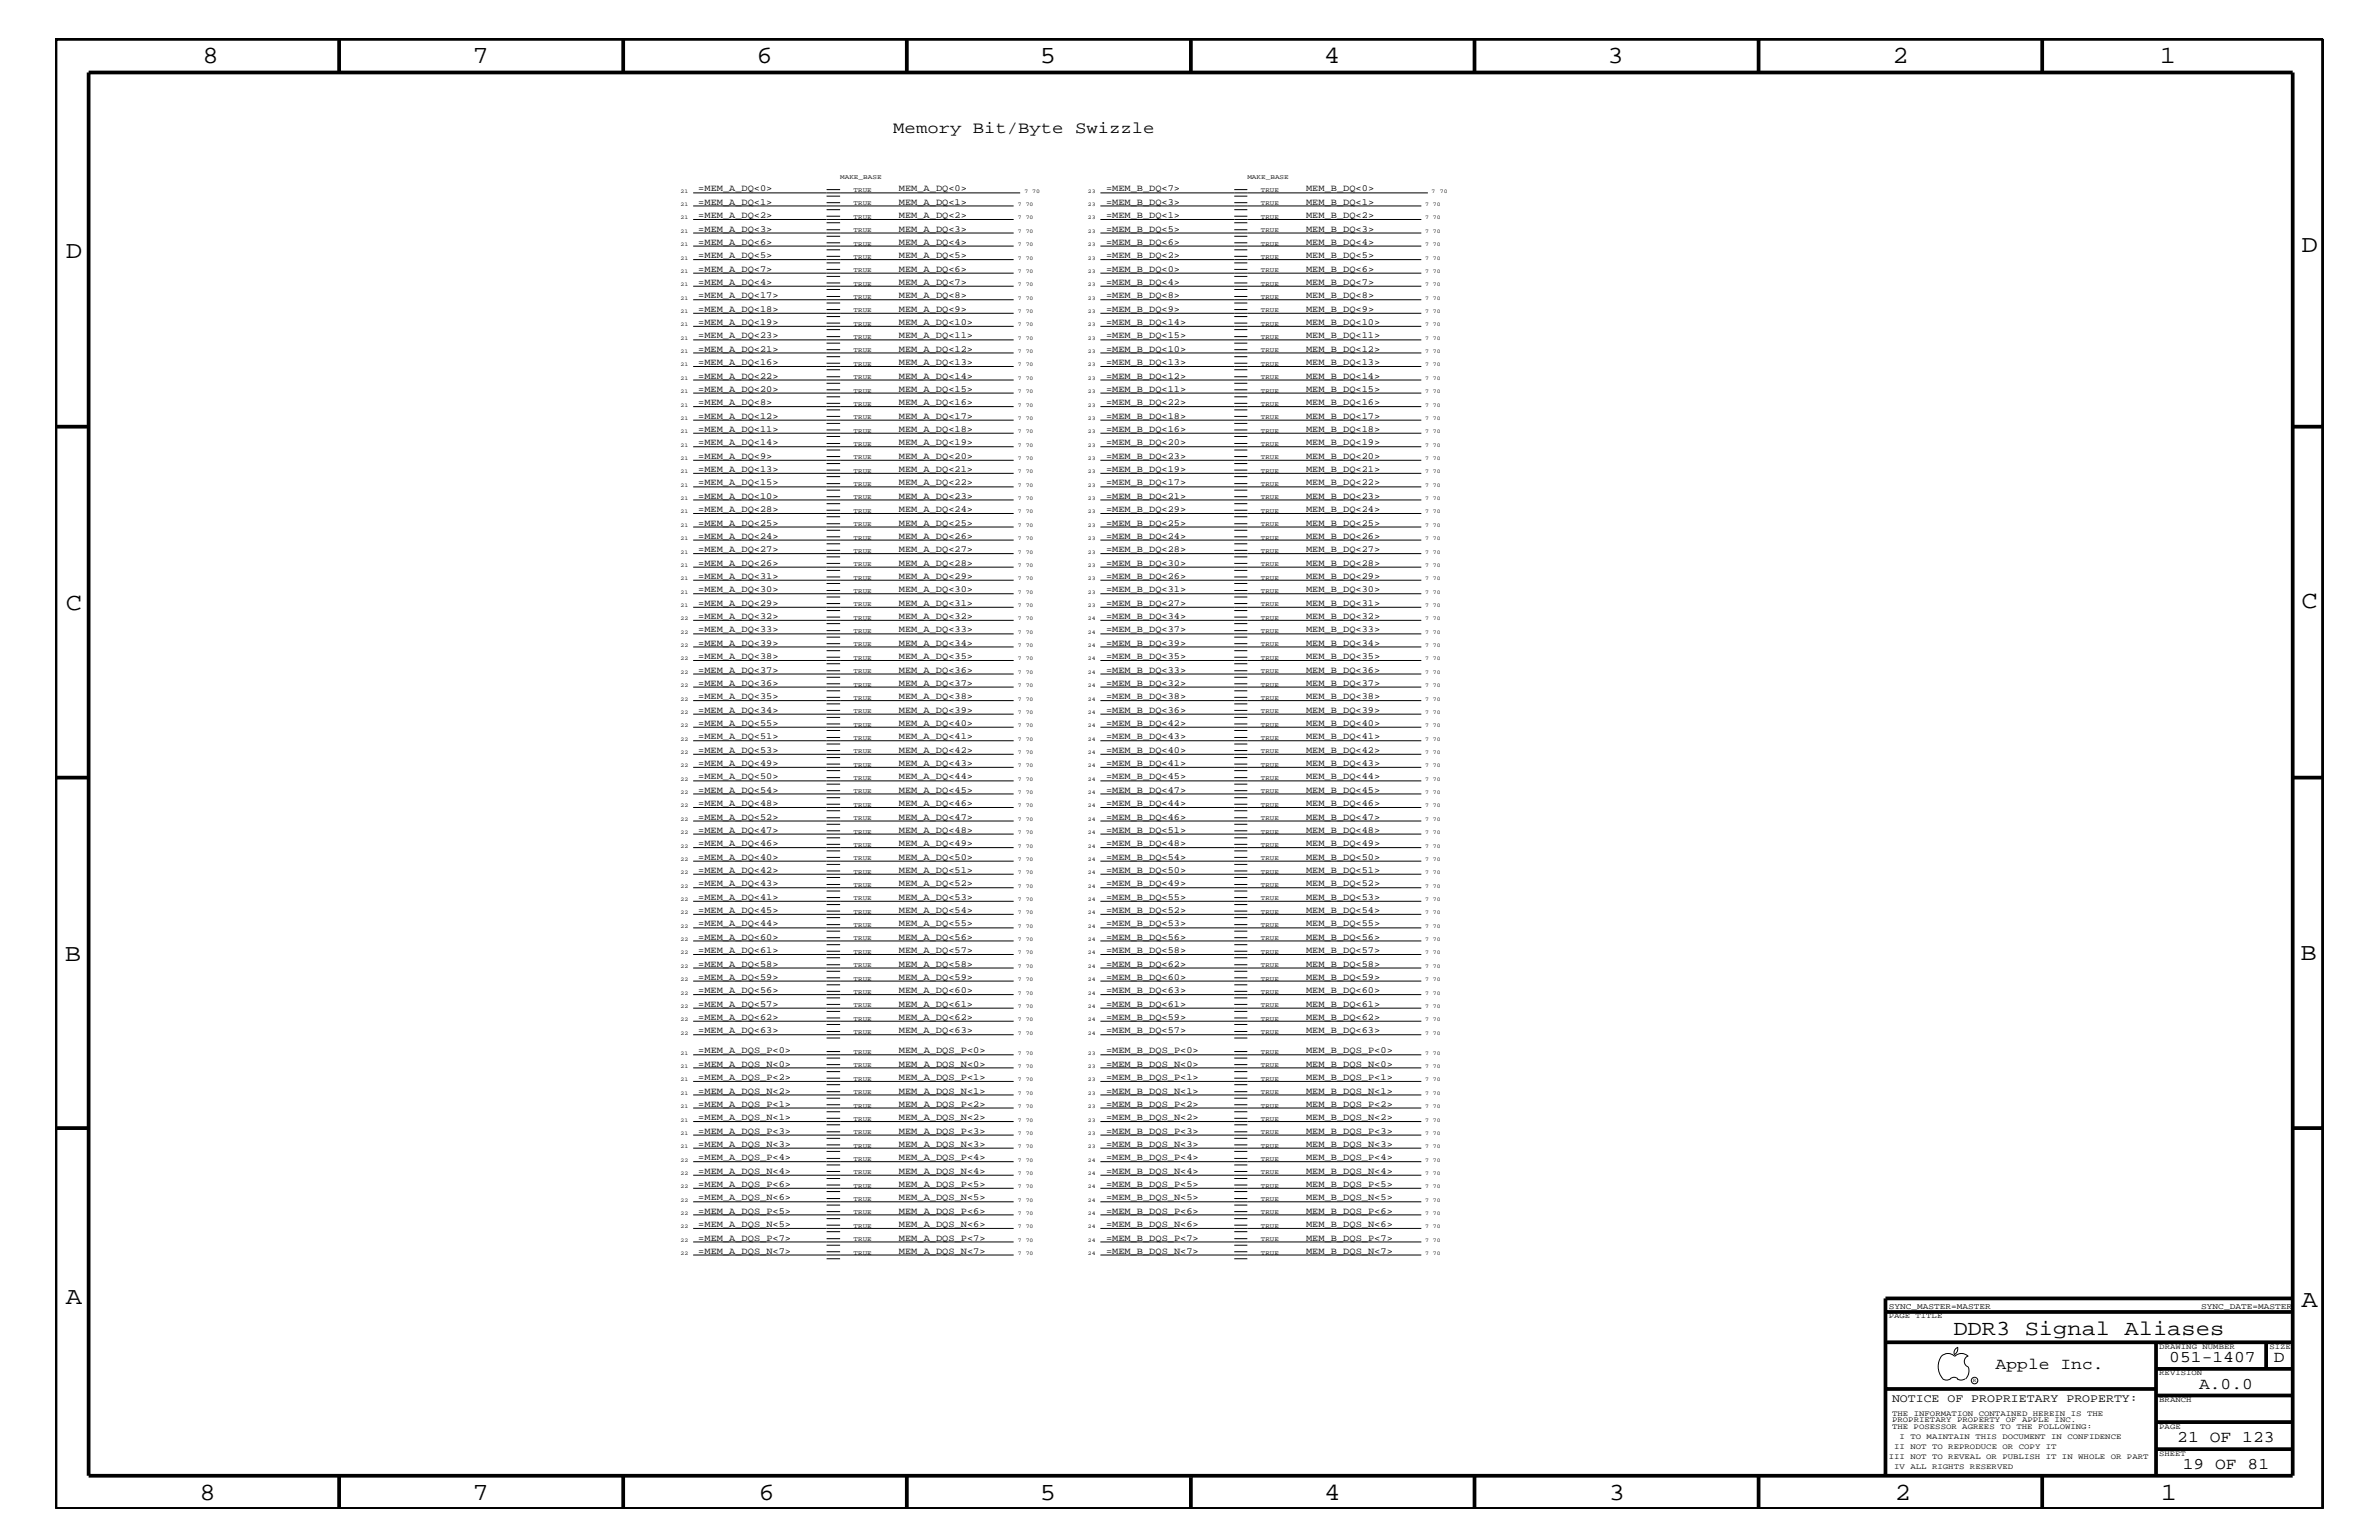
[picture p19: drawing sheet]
<svg xmlns="http://www.w3.org/2000/svg" width="432mm" height="279mm" viewBox="0 0 432 279" stroke-linecap="round" stroke-linejoin="round" font-family="sans-serif">
<defs><g id="words">
<g font-size="4.5">
<text x="36.7" y="11.5">8</text>
<text x="85.8" y="11.5">7</text>
<text x="137.3" y="11.5">6</text>
<text x="188.7" y="11.5">5</text>
<text x="240.3" y="11.5">4</text>
<text x="291.8" y="11.5">3</text>
<text x="343.5" y="11.5">2</text>
<text x="392" y="11.5">1</text>
<text x="11.9" y="46.8">D</text>
<text x="417.7" y="45.7">D</text>
<text x="11.9" y="110.6">C</text>
<text x="417.7" y="110.3">C</text>
<text x="11.8" y="174.3">B</text>
<text x="417.6" y="174.2">B</text>
<text x="11.9" y="236.7">A</text>
<text x="417.7" y="237.1">A</text>
<text x="36.2" y="272.1">8</text>
<text x="85.8" y="272.1">7</text>
<text x="137.7" y="272.1">6</text>
<text x="188.7" y="272.1">5</text>
<text x="240.4" y="272.1">4</text>
<text x="292" y="272.1">3</text>
<text x="343.9" y="272.1">2</text>
<text x="392.2" y="272.1">1</text>
</g>
<text font-size="3.9" x="354.5" y="242.3">DDR3 Signal Aliases</text>
<g font-size="3">
<text x="162.1" y="24.1">Memory Bit/Byte Swizzle</text>
<text x="362.2" y="248.4">Apple Inc.</text>
<text x="393.7" y="247.1">051-1407</text>
<text x="399.2" y="252">A.0.0</text>
<text x="412.7" y="247.1">D</text>
<text x="395.2" y="261.6">21 OF 123</text>
<text x="396.2" y="266.6">19 OF 81</text>
</g>
<text font-size="2.1" x="343.4" y="254.4">NOTICE OF PROPRIETARY PROPERTY:</text>
<g font-size="1.7">
<text x="126.7" y="34.7">=MEM_A_DQ&lt;0&gt;</text>
<text x="163.2" y="34.7">MEM_A_DQ&lt;0&gt;</text>
<text x="200.7" y="34.7">=MEM_B_DQ&lt;7&gt;</text>
<text x="237.1" y="34.7">MEM_B_DQ&lt;0&gt;</text>
<text x="126.7" y="37.2">=MEM_A_DQ&lt;1&gt;</text>
<text x="126.7" y="39.6">=MEM_A_DQ&lt;2&gt;</text>
<text x="163.2" y="39.6">MEM_A_DQ&lt;2&gt;</text>
<text x="163.2" y="37.2">MEM_A_DQ&lt;1&gt;</text>
<text x="200.7" y="39.6">=MEM_B_DQ&lt;1&gt;</text>
<text x="200.7" y="37.2">=MEM_B_DQ&lt;3&gt;</text>
<text x="237.1" y="39.6">MEM_B_DQ&lt;2&gt;</text>
<text x="237.1" y="37.2">MEM_B_DQ&lt;1&gt;</text>
<text x="126.7" y="44.4">=MEM_A_DQ&lt;6&gt;</text>
<text x="126.7" y="46.8">=MEM_A_DQ&lt;5&gt;</text>
<text x="126.7" y="42">=MEM_A_DQ&lt;3&gt;</text>
<text x="163.2" y="44.4">MEM_A_DQ&lt;4&gt;</text>
<text x="163.2" y="46.8">MEM_A_DQ&lt;5&gt;</text>
<text x="163.2" y="42">MEM_A_DQ&lt;3&gt;</text>
<text x="200.7" y="44.4">=MEM_B_DQ&lt;6&gt;</text>
<text x="200.7" y="42">=MEM_B_DQ&lt;5&gt;</text>
<text x="200.7" y="46.8">=MEM_B_DQ&lt;2&gt;</text>
<text x="237.1" y="44.4">MEM_B_DQ&lt;4&gt;</text>
<text x="237.1" y="42">MEM_B_DQ&lt;3&gt;</text>
<text x="237.1" y="46.8">MEM_B_DQ&lt;5&gt;</text>
<text x="126.7" y="49.3">=MEM_A_DQ&lt;7&gt;</text>
<text x="126.7" y="51.7">=MEM_A_DQ&lt;4&gt;</text>
<text x="163.2" y="51.7">MEM_A_DQ&lt;7&gt;</text>
<text x="163.2" y="49.3">MEM_A_DQ&lt;6&gt;</text>
<text x="200.7" y="49.3">=MEM_B_DQ&lt;0&gt;</text>
<text x="200.7" y="51.7">=MEM_B_DQ&lt;4&gt;</text>
<text x="237.1" y="49.3">MEM_B_DQ&lt;6&gt;</text>
<text x="237.1" y="51.7">MEM_B_DQ&lt;7&gt;</text>
<text x="126.7" y="54.1">=MEM_A_DQ&lt;17&gt;</text>
<text x="126.7" y="56.6">=MEM_A_DQ&lt;18&gt;</text>
<text x="126.7" y="59">=MEM_A_DQ&lt;19&gt;</text>
<text x="163.2" y="59">MEM_A_DQ&lt;10&gt;</text>
<text x="163.2" y="54.1">MEM_A_DQ&lt;8&gt;</text>
<text x="163.2" y="56.6">MEM_A_DQ&lt;9&gt;</text>
<text x="200.7" y="54.1">=MEM_B_DQ&lt;8&gt;</text>
<text x="200.7" y="59">=MEM_B_DQ&lt;14&gt;</text>
<text x="200.7" y="56.6">=MEM_B_DQ&lt;9&gt;</text>
<text x="237.1" y="54.1">MEM_B_DQ&lt;8&gt;</text>
<text x="237.1" y="56.6">MEM_B_DQ&lt;9&gt;</text>
<text x="237.1" y="59">MEM_B_DQ&lt;10&gt;</text>
<text x="126.7" y="61.4">=MEM_A_DQ&lt;23&gt;</text>
<text x="126.7" y="63.9">=MEM_A_DQ&lt;21&gt;</text>
<text x="163.2" y="63.9">MEM_A_DQ&lt;12&gt;</text>
<text x="163.2" y="61.4">MEM_A_DQ&lt;11&gt;</text>
<text x="200.7" y="61.4">=MEM_B_DQ&lt;15&gt;</text>
<text x="200.7" y="63.9">=MEM_B_DQ&lt;10&gt;</text>
<text x="237.1" y="61.4">MEM_B_DQ&lt;11&gt;</text>
<text x="237.1" y="63.9">MEM_B_DQ&lt;12&gt;</text>
<text x="126.7" y="68.7">=MEM_A_DQ&lt;22&gt;</text>
<text x="126.7" y="71.1">=MEM_A_DQ&lt;20&gt;</text>
<text x="126.7" y="66.2">=MEM_A_DQ&lt;16&gt;</text>
<text x="163.2" y="71.1">MEM_A_DQ&lt;15&gt;</text>
<text x="163.2" y="68.7">MEM_A_DQ&lt;14&gt;</text>
<text x="163.2" y="66.2">MEM_A_DQ&lt;13&gt;</text>
<text x="200.7" y="66.2">=MEM_B_DQ&lt;13&gt;</text>
<text x="200.7" y="68.7">=MEM_B_DQ&lt;12&gt;</text>
<text x="200.7" y="71.1">=MEM_B_DQ&lt;11&gt;</text>
<text x="237.1" y="66.2">MEM_B_DQ&lt;13&gt;</text>
<text x="237.1" y="71.1">MEM_B_DQ&lt;15&gt;</text>
<text x="237.1" y="68.7">MEM_B_DQ&lt;14&gt;</text>
<text x="126.7" y="76">=MEM_A_DQ&lt;12&gt;</text>
<text x="126.7" y="73.5">=MEM_A_DQ&lt;8&gt;</text>
<text x="163.2" y="73.5">MEM_A_DQ&lt;16&gt;</text>
<text x="163.2" y="76">MEM_A_DQ&lt;17&gt;</text>
<text x="200.7" y="76">=MEM_B_DQ&lt;18&gt;</text>
<text x="200.7" y="73.5">=MEM_B_DQ&lt;22&gt;</text>
<text x="237.1" y="76">MEM_B_DQ&lt;17&gt;</text>
<text x="237.1" y="73.5">MEM_B_DQ&lt;16&gt;</text>
<text x="126.7" y="80.8">=MEM_A_DQ&lt;14&gt;</text>
<text x="126.7" y="78.3">=MEM_A_DQ&lt;11&gt;</text>
<text x="126.7" y="83.3">=MEM_A_DQ&lt;9&gt;</text>
<text x="163.2" y="78.3">MEM_A_DQ&lt;18&gt;</text>
<text x="163.2" y="83.3">MEM_A_DQ&lt;20&gt;</text>
<text x="163.2" y="80.8">MEM_A_DQ&lt;19&gt;</text>
<text x="200.7" y="78.3">=MEM_B_DQ&lt;16&gt;</text>
<text x="200.7" y="80.8">=MEM_B_DQ&lt;20&gt;</text>
<text x="200.7" y="83.3">=MEM_B_DQ&lt;23&gt;</text>
<text x="237.1" y="78.3">MEM_B_DQ&lt;18&gt;</text>
<text x="237.1" y="83.3">MEM_B_DQ&lt;20&gt;</text>
<text x="237.1" y="80.8">MEM_B_DQ&lt;19&gt;</text>
<text x="126.7" y="85.6">=MEM_A_DQ&lt;13&gt;</text>
<text x="126.7" y="88.1">=MEM_A_DQ&lt;15&gt;</text>
<text x="163.2" y="85.6">MEM_A_DQ&lt;21&gt;</text>
<text x="163.2" y="88.1">MEM_A_DQ&lt;22&gt;</text>
<text x="200.7" y="85.6">=MEM_B_DQ&lt;19&gt;</text>
<text x="200.7" y="88.1">=MEM_B_DQ&lt;17&gt;</text>
<text x="237.1" y="88.1">MEM_B_DQ&lt;22&gt;</text>
<text x="237.1" y="85.6">MEM_B_DQ&lt;21&gt;</text>
<text x="126.7" y="95.4">=MEM_A_DQ&lt;25&gt;</text>
<text x="126.7" y="92.9">=MEM_A_DQ&lt;28&gt;</text>
<text x="126.7" y="90.5">=MEM_A_DQ&lt;10&gt;</text>
<text x="163.2" y="90.5">MEM_A_DQ&lt;23&gt;</text>
<text x="163.2" y="92.9">MEM_A_DQ&lt;24&gt;</text>
<text x="163.2" y="95.4">MEM_A_DQ&lt;25&gt;</text>
<text x="200.7" y="95.4">=MEM_B_DQ&lt;25&gt;</text>
<text x="200.7" y="92.9">=MEM_B_DQ&lt;29&gt;</text>
<text x="200.7" y="90.5">=MEM_B_DQ&lt;21&gt;</text>
<text x="237.1" y="95.4">MEM_B_DQ&lt;25&gt;</text>
<text x="237.1" y="92.9">MEM_B_DQ&lt;24&gt;</text>
<text x="237.1" y="90.5">MEM_B_DQ&lt;23&gt;</text>
<text x="126.7" y="97.7">=MEM_A_DQ&lt;24&gt;</text>
<text x="126.7" y="100.2">=MEM_A_DQ&lt;27&gt;</text>
<text x="163.2" y="100.2">MEM_A_DQ&lt;27&gt;</text>
<text x="163.2" y="97.7">MEM_A_DQ&lt;26&gt;</text>
<text x="200.7" y="100.2">=MEM_B_DQ&lt;28&gt;</text>
<text x="200.7" y="97.7">=MEM_B_DQ&lt;24&gt;</text>
<text x="237.1" y="100.2">MEM_B_DQ&lt;27&gt;</text>
<text x="237.1" y="97.7">MEM_B_DQ&lt;26&gt;</text>
<text x="126.7" y="105">=MEM_A_DQ&lt;31&gt;</text>
<text x="126.7" y="107.5">=MEM_A_DQ&lt;30&gt;</text>
<text x="126.7" y="102.6">=MEM_A_DQ&lt;26&gt;</text>
<text x="163.2" y="102.6">MEM_A_DQ&lt;28&gt;</text>
<text x="163.2" y="107.5">MEM_A_DQ&lt;30&gt;</text>
<text x="163.2" y="105">MEM_A_DQ&lt;29&gt;</text>
<text x="200.7" y="107.5">=MEM_B_DQ&lt;31&gt;</text>
<text x="200.7" y="105">=MEM_B_DQ&lt;26&gt;</text>
<text x="200.7" y="102.6">=MEM_B_DQ&lt;30&gt;</text>
<text x="237.1" y="102.6">MEM_B_DQ&lt;28&gt;</text>
<text x="237.1" y="105">MEM_B_DQ&lt;29&gt;</text>
<text x="237.1" y="107.5">MEM_B_DQ&lt;30&gt;</text>
<text x="126.7" y="112.3">=MEM_A_DQ&lt;32&gt;</text>
<text x="126.7" y="109.9">=MEM_A_DQ&lt;29&gt;</text>
<text x="163.2" y="112.3">MEM_A_DQ&lt;32&gt;</text>
<text x="163.2" y="109.9">MEM_A_DQ&lt;31&gt;</text>
<text x="200.7" y="109.9">=MEM_B_DQ&lt;27&gt;</text>
<text x="200.7" y="112.3">=MEM_B_DQ&lt;34&gt;</text>
<text x="237.1" y="112.3">MEM_B_DQ&lt;32&gt;</text>
<text x="237.1" y="109.9">MEM_B_DQ&lt;31&gt;</text>
<text x="126.7" y="117.2">=MEM_A_DQ&lt;39&gt;</text>
<text x="126.7" y="119.6">=MEM_A_DQ&lt;38&gt;</text>
<text x="126.7" y="114.8">=MEM_A_DQ&lt;33&gt;</text>
<text x="163.2" y="114.8">MEM_A_DQ&lt;33&gt;</text>
<text x="163.2" y="119.6">MEM_A_DQ&lt;35&gt;</text>
<text x="163.2" y="117.2">MEM_A_DQ&lt;34&gt;</text>
<text x="200.7" y="114.8">=MEM_B_DQ&lt;37&gt;</text>
<text x="200.7" y="117.2">=MEM_B_DQ&lt;39&gt;</text>
<text x="200.7" y="119.6">=MEM_B_DQ&lt;35&gt;</text>
<text x="237.1" y="117.2">MEM_B_DQ&lt;34&gt;</text>
<text x="237.1" y="119.6">MEM_B_DQ&lt;35&gt;</text>
<text x="237.1" y="114.8">MEM_B_DQ&lt;33&gt;</text>
<text x="126.7" y="124.4">=MEM_A_DQ&lt;36&gt;</text>
<text x="126.7" y="122">=MEM_A_DQ&lt;37&gt;</text>
<text x="163.2" y="124.4">MEM_A_DQ&lt;37&gt;</text>
<text x="163.2" y="122">MEM_A_DQ&lt;36&gt;</text>
<text x="200.7" y="122">=MEM_B_DQ&lt;33&gt;</text>
<text x="200.7" y="124.4">=MEM_B_DQ&lt;32&gt;</text>
<text x="237.1" y="122">MEM_B_DQ&lt;36&gt;</text>
<text x="237.1" y="124.4">MEM_B_DQ&lt;37&gt;</text>
<text x="126.7" y="131.7">=MEM_A_DQ&lt;55&gt;</text>
<text x="126.7" y="129.3">=MEM_A_DQ&lt;34&gt;</text>
<text x="126.7" y="126.9">=MEM_A_DQ&lt;35&gt;</text>
<text x="163.2" y="126.9">MEM_A_DQ&lt;38&gt;</text>
<text x="163.2" y="129.3">MEM_A_DQ&lt;39&gt;</text>
<text x="163.2" y="131.7">MEM_A_DQ&lt;40&gt;</text>
<text x="200.7" y="131.7">=MEM_B_DQ&lt;42&gt;</text>
<text x="200.7" y="126.9">=MEM_B_DQ&lt;38&gt;</text>
<text x="200.7" y="129.3">=MEM_B_DQ&lt;36&gt;</text>
<text x="237.1" y="129.3">MEM_B_DQ&lt;39&gt;</text>
<text x="237.1" y="131.7">MEM_B_DQ&lt;40&gt;</text>
<text x="237.1" y="126.9">MEM_B_DQ&lt;38&gt;</text>
<text x="126.7" y="134.1">=MEM_A_DQ&lt;51&gt;</text>
<text x="126.7" y="136.6">=MEM_A_DQ&lt;53&gt;</text>
<text x="163.2" y="136.6">MEM_A_DQ&lt;42&gt;</text>
<text x="163.2" y="134.1">MEM_A_DQ&lt;41&gt;</text>
<text x="200.7" y="136.6">=MEM_B_DQ&lt;40&gt;</text>
<text x="200.7" y="134.1">=MEM_B_DQ&lt;43&gt;</text>
<text x="237.1" y="134.1">MEM_B_DQ&lt;41&gt;</text>
<text x="237.1" y="136.6">MEM_B_DQ&lt;42&gt;</text>
<text x="126.7" y="143.9">=MEM_A_DQ&lt;54&gt;</text>
<text x="126.7" y="141.4">=MEM_A_DQ&lt;50&gt;</text>
<text x="126.7" y="139">=MEM_A_DQ&lt;49&gt;</text>
<text x="163.2" y="139">MEM_A_DQ&lt;43&gt;</text>
<text x="163.2" y="143.9">MEM_A_DQ&lt;45&gt;</text>
<text x="163.2" y="141.4">MEM_A_DQ&lt;44&gt;</text>
<text x="200.7" y="141.4">=MEM_B_DQ&lt;45&gt;</text>
<text x="200.7" y="139">=MEM_B_DQ&lt;41&gt;</text>
<text x="200.7" y="143.9">=MEM_B_DQ&lt;47&gt;</text>
<text x="237.1" y="139">MEM_B_DQ&lt;43&gt;</text>
<text x="237.1" y="143.9">MEM_B_DQ&lt;45&gt;</text>
<text x="237.1" y="141.4">MEM_B_DQ&lt;44&gt;</text>
<text x="126.7" y="148.7">=MEM_A_DQ&lt;52&gt;</text>
<text x="126.7" y="146.2">=MEM_A_DQ&lt;48&gt;</text>
<text x="163.2" y="146.2">MEM_A_DQ&lt;46&gt;</text>
<text x="163.2" y="148.7">MEM_A_DQ&lt;47&gt;</text>
<text x="200.7" y="148.7">=MEM_B_DQ&lt;46&gt;</text>
<text x="200.7" y="146.2">=MEM_B_DQ&lt;44&gt;</text>
<text x="237.1" y="146.2">MEM_B_DQ&lt;46&gt;</text>
<text x="237.1" y="148.7">MEM_B_DQ&lt;47&gt;</text>
<text x="126.7" y="156">=MEM_A_DQ&lt;40&gt;</text>
<text x="126.7" y="153.5">=MEM_A_DQ&lt;46&gt;</text>
<text x="126.7" y="151.1">=MEM_A_DQ&lt;47&gt;</text>
<text x="163.2" y="153.5">MEM_A_DQ&lt;49&gt;</text>
<text x="163.2" y="156">MEM_A_DQ&lt;50&gt;</text>
<text x="163.2" y="151.1">MEM_A_DQ&lt;48&gt;</text>
<text x="200.7" y="156">=MEM_B_DQ&lt;54&gt;</text>
<text x="200.7" y="151.1">=MEM_B_DQ&lt;51&gt;</text>
<text x="200.7" y="153.5">=MEM_B_DQ&lt;48&gt;</text>
<text x="237.1" y="153.5">MEM_B_DQ&lt;49&gt;</text>
<text x="237.1" y="156">MEM_B_DQ&lt;50&gt;</text>
<text x="237.1" y="151.1">MEM_B_DQ&lt;48&gt;</text>
<text x="126.7" y="160.8">=MEM_A_DQ&lt;43&gt;</text>
<text x="126.7" y="158.4">=MEM_A_DQ&lt;42&gt;</text>
<text x="163.2" y="160.8">MEM_A_DQ&lt;52&gt;</text>
<text x="163.2" y="158.4">MEM_A_DQ&lt;51&gt;</text>
<text x="200.7" y="158.4">=MEM_B_DQ&lt;50&gt;</text>
<text x="200.7" y="160.8">=MEM_B_DQ&lt;49&gt;</text>
<text x="237.1" y="158.4">MEM_B_DQ&lt;51&gt;</text>
<text x="237.1" y="160.8">MEM_B_DQ&lt;52&gt;</text>
<text x="126.7" y="163.3">=MEM_A_DQ&lt;41&gt;</text>
<text x="126.7" y="165.6">=MEM_A_DQ&lt;45&gt;</text>
<text x="163.2" y="163.3">MEM_A_DQ&lt;53&gt;</text>
<text x="163.2" y="165.6">MEM_A_DQ&lt;54&gt;</text>
<text x="200.7" y="163.3">=MEM_B_DQ&lt;55&gt;</text>
<text x="200.7" y="165.6">=MEM_B_DQ&lt;52&gt;</text>
<text x="237.1" y="163.3">MEM_B_DQ&lt;53&gt;</text>
<text x="237.1" y="165.6">MEM_B_DQ&lt;54&gt;</text>
<text x="126.7" y="168.1">=MEM_A_DQ&lt;44&gt;</text>
<text x="126.7" y="172.9">=MEM_A_DQ&lt;61&gt;</text>
<text x="126.7" y="170.5">=MEM_A_DQ&lt;60&gt;</text>
<text x="163.2" y="172.9">MEM_A_DQ&lt;57&gt;</text>
<text x="163.2" y="168.1">MEM_A_DQ&lt;55&gt;</text>
<text x="163.2" y="170.5">MEM_A_DQ&lt;56&gt;</text>
<text x="200.7" y="168.1">=MEM_B_DQ&lt;53&gt;</text>
<text x="200.7" y="172.9">=MEM_B_DQ&lt;58&gt;</text>
<text x="200.7" y="170.5">=MEM_B_DQ&lt;56&gt;</text>
<text x="237.1" y="172.9">MEM_B_DQ&lt;57&gt;</text>
<text x="237.1" y="168.1">MEM_B_DQ&lt;55&gt;</text>
<text x="237.1" y="170.5">MEM_B_DQ&lt;56&gt;</text>
<text x="126.7" y="175.4">=MEM_A_DQ&lt;58&gt;</text>
<text x="126.7" y="177.7">=MEM_A_DQ&lt;59&gt;</text>
<text x="163.2" y="177.7">MEM_A_DQ&lt;59&gt;</text>
<text x="163.2" y="175.4">MEM_A_DQ&lt;58&gt;</text>
<text x="200.7" y="175.4">=MEM_B_DQ&lt;62&gt;</text>
<text x="200.7" y="177.7">=MEM_B_DQ&lt;60&gt;</text>
<text x="237.1" y="175.4">MEM_B_DQ&lt;58&gt;</text>
<text x="237.1" y="177.7">MEM_B_DQ&lt;59&gt;</text>
<text x="126.7" y="182.7">=MEM_A_DQ&lt;57&gt;</text>
<text x="126.7" y="185">=MEM_A_DQ&lt;62&gt;</text>
<text x="126.7" y="180.2">=MEM_A_DQ&lt;56&gt;</text>
<text x="163.2" y="182.7">MEM_A_DQ&lt;61&gt;</text>
<text x="163.2" y="185">MEM_A_DQ&lt;62&gt;</text>
<text x="163.2" y="180.2">MEM_A_DQ&lt;60&gt;</text>
<text x="200.7" y="182.7">=MEM_B_DQ&lt;61&gt;</text>
<text x="200.7" y="180.2">=MEM_B_DQ&lt;63&gt;</text>
<text x="200.7" y="185">=MEM_B_DQ&lt;59&gt;</text>
<text x="237.1" y="182.7">MEM_B_DQ&lt;61&gt;</text>
<text x="237.1" y="180.2">MEM_B_DQ&lt;60&gt;</text>
<text x="237.1" y="185">MEM_B_DQ&lt;62&gt;</text>
<text x="126.7" y="191.1">=MEM_A_DQS_P&lt;0&gt;</text>
<text x="126.7" y="187.5">=MEM_A_DQ&lt;63&gt;</text>
<text x="163.2" y="187.5">MEM_A_DQ&lt;63&gt;</text>
<text x="163.2" y="191.1">MEM_A_DQS_P&lt;0&gt;</text>
<text x="200.7" y="187.5">=MEM_B_DQ&lt;57&gt;</text>
<text x="200.7" y="191.1">=MEM_B_DQS_P&lt;0&gt;</text>
<text x="237.1" y="187.5">MEM_B_DQ&lt;63&gt;</text>
<text x="237.1" y="191.1">MEM_B_DQS_P&lt;0&gt;</text>
<text x="126.7" y="193.6">=MEM_A_DQS_N&lt;0&gt;</text>
<text x="126.7" y="195.9">=MEM_A_DQS_P&lt;2&gt;</text>
<text x="163.2" y="193.6">MEM_A_DQS_N&lt;0&gt;</text>
<text x="163.2" y="195.9">MEM_A_DQS_P&lt;1&gt;</text>
<text x="200.7" y="193.6">=MEM_B_DQS_N&lt;0&gt;</text>
<text x="200.7" y="195.9">=MEM_B_DQS_P&lt;1&gt;</text>
<text x="237.1" y="195.9">MEM_B_DQS_P&lt;1&gt;</text>
<text x="237.1" y="193.6">MEM_B_DQS_N&lt;0&gt;</text>
<text x="126.7" y="198.4">=MEM_A_DQS_N&lt;2&gt;</text>
<text x="126.7" y="200.9">=MEM_A_DQS_P&lt;1&gt;</text>
<text x="126.7" y="203.2">=MEM_A_DQS_N&lt;1&gt;</text>
<text x="163.2" y="203.2">MEM_A_DQS_N&lt;2&gt;</text>
<text x="163.2" y="200.9">MEM_A_DQS_P&lt;2&gt;</text>
<text x="163.2" y="198.4">MEM_A_DQS_N&lt;1&gt;</text>
<text x="200.7" y="203.2">=MEM_B_DQS_N&lt;2&gt;</text>
<text x="200.7" y="198.4">=MEM_B_DQS_N&lt;1&gt;</text>
<text x="200.7" y="200.9">=MEM_B_DQS_P&lt;2&gt;</text>
<text x="237.1" y="198.4">MEM_B_DQS_N&lt;1&gt;</text>
<text x="237.1" y="200.9">MEM_B_DQS_P&lt;2&gt;</text>
<text x="237.1" y="203.2">MEM_B_DQS_N&lt;2&gt;</text>
<text x="126.7" y="205.7">=MEM_A_DQS_P&lt;3&gt;</text>
<text x="126.7" y="208.1">=MEM_A_DQS_N&lt;3&gt;</text>
<text x="163.2" y="205.7">MEM_A_DQS_P&lt;3&gt;</text>
<text x="163.2" y="208.1">MEM_A_DQS_N&lt;3&gt;</text>
<text x="200.7" y="205.7">=MEM_B_DQS_P&lt;3&gt;</text>
<text x="200.7" y="208.1">=MEM_B_DQS_N&lt;3&gt;</text>
<text x="237.1" y="205.7">MEM_B_DQS_P&lt;3&gt;</text>
<text x="237.1" y="208.1">MEM_B_DQS_N&lt;3&gt;</text>
<text x="126.7" y="215.3">=MEM_A_DQS_P&lt;6&gt;</text>
<text x="126.7" y="210.5">=MEM_A_DQS_P&lt;4&gt;</text>
<text x="126.7" y="213">=MEM_A_DQS_N&lt;4&gt;</text>
<text x="163.2" y="210.5">MEM_A_DQS_P&lt;4&gt;</text>
<text x="163.2" y="213">MEM_A_DQS_N&lt;4&gt;</text>
<text x="163.2" y="215.3">MEM_A_DQS_P&lt;5&gt;</text>
<text x="200.7" y="210.5">=MEM_B_DQS_P&lt;4&gt;</text>
<text x="200.7" y="213">=MEM_B_DQS_N&lt;4&gt;</text>
<text x="200.7" y="215.3">=MEM_B_DQS_P&lt;5&gt;</text>
<text x="237.1" y="213">MEM_B_DQS_N&lt;4&gt;</text>
<text x="237.1" y="210.5">MEM_B_DQS_P&lt;4&gt;</text>
<text x="237.1" y="215.3">MEM_B_DQS_P&lt;5&gt;</text>
<text x="126.7" y="217.8">=MEM_A_DQS_N&lt;6&gt;</text>
<text x="126.7" y="220.2">=MEM_A_DQS_P&lt;5&gt;</text>
<text x="163.2" y="217.8">MEM_A_DQS_N&lt;5&gt;</text>
<text x="163.2" y="220.2">MEM_A_DQS_P&lt;6&gt;</text>
<text x="200.7" y="217.8">=MEM_B_DQS_N&lt;5&gt;</text>
<text x="200.7" y="220.2">=MEM_B_DQS_P&lt;6&gt;</text>
<text x="237.1" y="217.8">MEM_B_DQS_N&lt;5&gt;</text>
<text x="237.1" y="220.2">MEM_B_DQS_P&lt;6&gt;</text>
<text x="126.7" y="222.6">=MEM_A_DQS_N&lt;5&gt;</text>
<text x="126.7" y="225.1">=MEM_A_DQS_P&lt;7&gt;</text>
<text x="126.7" y="227.5">=MEM_A_DQS_N&lt;7&gt;</text>
<text x="163.2" y="222.6">MEM_A_DQS_N&lt;6&gt;</text>
<text x="163.2" y="225.1">MEM_A_DQS_P&lt;7&gt;</text>
<text x="163.2" y="227.5">MEM_A_DQS_N&lt;7&gt;</text>
<text x="200.7" y="222.6">=MEM_B_DQS_N&lt;6&gt;</text>
<text x="200.7" y="225.1">=MEM_B_DQS_P&lt;7&gt;</text>
<text x="200.7" y="227.5">=MEM_B_DQS_N&lt;7&gt;</text>
<text x="237.1" y="222.6">MEM_B_DQS_N&lt;6&gt;</text>
<text x="237.1" y="225.1">MEM_B_DQS_P&lt;7&gt;</text>
<text x="237.1" y="227.5">MEM_B_DQS_N&lt;7&gt;</text>
</g>
<g font-size="1.5">
<text x="342.8" y="237.4">SYNC_MASTER=MASTER</text>
<text x="399.5" y="237.4">SYNC_DATE=MASTER</text>
</g>
<g font-size="1.4">
<text x="342.8" y="239.2">PAGE TITLE</text>
<text x="391.9" y="244.7">DRAWING NUMBER</text>
<text x="411.9" y="244.7">SIZE</text>
<text x="391.9" y="249.5">REVISION</text>
<text x="343.4" y="256.8">THE INFORMATION CONTAINED HEREIN IS THE</text>
<text x="391.9" y="254.4">BRANCH</text>
<text x="343.4" y="258">PROPRIETARY PROPERTY OF APPLE INC.</text>
<text x="343.4" y="259.3">THE POSESSOR AGREES TO THE FOLLOWING:</text>
<text x="343.8" y="262.9">II NOT TO REPRODUCE OR COPY IT</text>
<text x="344.8" y="261.1">I TO MAINTAIN THIS DOCUMENT IN CONFIDENCE</text>
<text x="391.9" y="259.3">PAGE</text>
<text x="342.8" y="264.7">III NOT TO REVEAL OR PUBLISH IT IN WHOLE OR PART</text>
<text x="343.8" y="266.6">IV ALL RIGHTS RESERVED</text>
<text x="391.9" y="264.1">SHEET</text>
</g>
<g font-size="1.2">
<text x="152.5" y="32.5">MAKE_BASE</text>
<text x="154.9" y="34.8">TRUE</text>
<text x="226.4" y="32.5">MAKE_BASE</text>
<text x="228.9" y="34.8">TRUE</text>
<text x="154.9" y="39.7">TRUE</text>
<text x="154.9" y="37.3">TRUE</text>
<text x="228.9" y="39.7">TRUE</text>
<text x="228.9" y="37.3">TRUE</text>
<text x="154.9" y="44.6">TRUE</text>
<text x="154.9" y="47">TRUE</text>
<text x="154.9" y="42.1">TRUE</text>
<text x="228.9" y="44.6">TRUE</text>
<text x="228.9" y="42.1">TRUE</text>
<text x="228.9" y="47">TRUE</text>
<text x="154.9" y="51.8">TRUE</text>
<text x="154.9" y="49.4">TRUE</text>
<text x="228.9" y="49.4">TRUE</text>
<text x="228.9" y="51.8">TRUE</text>
<text x="154.9" y="59.1">TRUE</text>
<text x="154.9" y="54.2">TRUE</text>
<text x="154.9" y="56.7">TRUE</text>
<text x="228.9" y="54.2">TRUE</text>
<text x="228.9" y="56.7">TRUE</text>
<text x="228.9" y="59.1">TRUE</text>
<text x="154.9" y="64">TRUE</text>
<text x="154.9" y="61.5">TRUE</text>
<text x="228.9" y="61.5">TRUE</text>
<text x="228.9" y="64">TRUE</text>
<text x="154.9" y="71.2">TRUE</text>
<text x="154.9" y="68.8">TRUE</text>
<text x="154.9" y="66.4">TRUE</text>
<text x="228.9" y="66.4">TRUE</text>
<text x="228.9" y="71.2">TRUE</text>
<text x="228.9" y="68.8">TRUE</text>
<text x="154.9" y="73.7">TRUE</text>
<text x="154.9" y="76.1">TRUE</text>
<text x="228.9" y="73.7">TRUE</text>
<text x="228.9" y="76.1">TRUE</text>
<text x="154.9" y="78.5">TRUE</text>
<text x="154.9" y="83.3">TRUE</text>
<text x="154.9" y="80.9">TRUE</text>
<text x="228.9" y="78.5">TRUE</text>
<text x="228.9" y="83.3">TRUE</text>
<text x="228.9" y="80.9">TRUE</text>
<text x="154.9" y="85.8">TRUE</text>
<text x="154.9" y="88.2">TRUE</text>
<text x="228.9" y="88.2">TRUE</text>
<text x="228.9" y="85.8">TRUE</text>
<text x="154.9" y="90.6">TRUE</text>
<text x="154.9" y="93.1">TRUE</text>
<text x="154.9" y="95.4">TRUE</text>
<text x="228.9" y="95.4">TRUE</text>
<text x="228.9" y="93.1">TRUE</text>
<text x="228.9" y="90.6">TRUE</text>
<text x="154.9" y="100.4">TRUE</text>
<text x="154.9" y="97.9">TRUE</text>
<text x="228.9" y="100.4">TRUE</text>
<text x="228.9" y="97.9">TRUE</text>
<text x="154.9" y="102.7">TRUE</text>
<text x="154.9" y="107.6">TRUE</text>
<text x="154.9" y="105.2">TRUE</text>
<text x="228.9" y="102.7">TRUE</text>
<text x="228.9" y="105.2">TRUE</text>
<text x="228.9" y="107.6">TRUE</text>
<text x="154.9" y="112.5">TRUE</text>
<text x="154.9" y="110">TRUE</text>
<text x="228.9" y="112.5">TRUE</text>
<text x="228.9" y="110">TRUE</text>
<text x="154.9" y="117.3">TRUE</text>
<text x="154.9" y="114.8">TRUE</text>
<text x="154.9" y="119.7">TRUE</text>
<text x="228.9" y="117.3">TRUE</text>
<text x="228.9" y="119.7">TRUE</text>
<text x="228.9" y="114.8">TRUE</text>
<text x="154.9" y="124.6">TRUE</text>
<text x="154.9" y="122.1">TRUE</text>
<text x="228.9" y="122.1">TRUE</text>
<text x="228.9" y="124.6">TRUE</text>
<text x="154.9" y="127">TRUE</text>
<text x="154.9" y="129.4">TRUE</text>
<text x="154.9" y="131.9">TRUE</text>
<text x="228.9" y="129.4">TRUE</text>
<text x="228.9" y="131.9">TRUE</text>
<text x="228.9" y="127">TRUE</text>
<text x="154.9" y="136.7">TRUE</text>
<text x="154.9" y="134.2">TRUE</text>
<text x="228.9" y="134.2">TRUE</text>
<text x="228.9" y="136.7">TRUE</text>
<text x="154.9" y="144">TRUE</text>
<text x="154.9" y="141.5">TRUE</text>
<text x="154.9" y="139.1">TRUE</text>
<text x="228.9" y="139.1">TRUE</text>
<text x="228.9" y="144">TRUE</text>
<text x="228.9" y="141.5">TRUE</text>
<text x="154.9" y="148.8">TRUE</text>
<text x="154.9" y="146.4">TRUE</text>
<text x="228.9" y="146.4">TRUE</text>
<text x="228.9" y="148.8">TRUE</text>
<text x="154.9" y="153.7">TRUE</text>
<text x="154.9" y="151.2">TRUE</text>
<text x="228.9" y="153.7">TRUE</text>
<text x="228.9" y="151.2">TRUE</text>
<text x="154.9" y="160.9">TRUE</text>
<text x="154.9" y="156.1">TRUE</text>
<text x="154.9" y="158.5">TRUE</text>
<text x="228.9" y="160.9">TRUE</text>
<text x="228.9" y="158.5">TRUE</text>
<text x="228.9" y="156.1">TRUE</text>
<text x="154.9" y="163.4">TRUE</text>
<text x="154.9" y="165.8">TRUE</text>
<text x="228.9" y="163.4">TRUE</text>
<text x="228.9" y="165.8">TRUE</text>
<text x="154.9" y="173.1">TRUE</text>
<text x="154.9" y="168.2">TRUE</text>
<text x="154.9" y="170.6">TRUE</text>
<text x="228.9" y="173.1">TRUE</text>
<text x="228.9" y="168.2">TRUE</text>
<text x="228.9" y="170.6">TRUE</text>
<text x="154.9" y="177.9">TRUE</text>
<text x="154.9" y="175.5">TRUE</text>
<text x="228.9" y="175.5">TRUE</text>
<text x="228.9" y="177.9">TRUE</text>
<text x="154.9" y="182.7">TRUE</text>
<text x="154.9" y="185.2">TRUE</text>
<text x="154.9" y="180.4">TRUE</text>
<text x="228.9" y="182.7">TRUE</text>
<text x="228.9" y="180.4">TRUE</text>
<text x="228.9" y="185.2">TRUE</text>
<text x="154.9" y="187.6">TRUE</text>
<text x="154.9" y="191.2">TRUE</text>
<text x="228.9" y="187.6">TRUE</text>
<text x="228.9" y="191.2">TRUE</text>
<text x="154.9" y="193.7">TRUE</text>
<text x="154.9" y="196.1">TRUE</text>
<text x="228.9" y="196.1">TRUE</text>
<text x="228.9" y="193.7">TRUE</text>
<text x="154.9" y="203.4">TRUE</text>
<text x="154.9" y="200.9">TRUE</text>
<text x="154.9" y="198.5">TRUE</text>
<text x="228.9" y="198.5">TRUE</text>
<text x="228.9" y="200.9">TRUE</text>
<text x="228.9" y="203.4">TRUE</text>
<text x="154.9" y="205.8">TRUE</text>
<text x="154.9" y="208.2">TRUE</text>
<text x="228.9" y="205.8">TRUE</text>
<text x="228.9" y="208.2">TRUE</text>
<text x="154.9" y="210.7">TRUE</text>
<text x="154.9" y="213">TRUE</text>
<text x="154.9" y="215.5">TRUE</text>
<text x="228.9" y="213">TRUE</text>
<text x="228.9" y="210.7">TRUE</text>
<text x="228.9" y="215.5">TRUE</text>
<text x="154.9" y="217.9">TRUE</text>
<text x="154.9" y="220.3">TRUE</text>
<text x="228.9" y="217.9">TRUE</text>
<text x="228.9" y="220.3">TRUE</text>
<text x="154.9" y="222.8">TRUE</text>
<text x="154.9" y="225.2">TRUE</text>
<text x="154.9" y="227.6">TRUE</text>
<text x="228.9" y="222.8">TRUE</text>
<text x="228.9" y="225.2">TRUE</text>
<text x="228.9" y="227.6">TRUE</text>
</g>
<g font-size="1">
<text x="123.5" y="35">21</text>
<text x="185.9" y="35">7</text>
<text x="187.4" y="35">70</text>
<text x="197.4" y="35">23</text>
<text x="259.8" y="35">7</text>
<text x="261.4" y="35">70</text>
<text x="123.5" y="37.4">21</text>
<text x="123.5" y="39.8">21</text>
<text x="184.7" y="39.8">7</text>
<text x="184.7" y="37.4">7</text>
<text x="186.2" y="39.8">70</text>
<text x="186.2" y="37.4">70</text>
<text x="197.4" y="39.8">23</text>
<text x="197.4" y="37.4">23</text>
<text x="258.7" y="39.8">7</text>
<text x="258.7" y="37.4">7</text>
<text x="260.1" y="39.8">70</text>
<text x="260.1" y="37.4">70</text>
<text x="123.5" y="44.6">21</text>
<text x="123.5" y="47.1">21</text>
<text x="123.5" y="42.3">21</text>
<text x="184.7" y="44.6">7</text>
<text x="184.7" y="47.1">7</text>
<text x="184.7" y="42.3">7</text>
<text x="186.2" y="44.6">70</text>
<text x="186.2" y="47.1">70</text>
<text x="186.2" y="42.3">70</text>
<text x="197.4" y="44.6">23</text>
<text x="197.4" y="42.3">23</text>
<text x="197.4" y="47.1">23</text>
<text x="258.7" y="44.6">7</text>
<text x="258.7" y="42.3">7</text>
<text x="258.7" y="47.1">7</text>
<text x="260.1" y="44.6">70</text>
<text x="260.1" y="42.3">70</text>
<text x="260.1" y="47.1">70</text>
<text x="123.5" y="49.6">21</text>
<text x="123.5" y="51.9">21</text>
<text x="184.7" y="51.9">7</text>
<text x="184.7" y="49.6">7</text>
<text x="186.2" y="51.9">70</text>
<text x="186.2" y="49.6">70</text>
<text x="197.4" y="49.6">23</text>
<text x="197.4" y="51.9">23</text>
<text x="258.7" y="49.6">7</text>
<text x="258.7" y="51.9">7</text>
<text x="260.1" y="49.6">70</text>
<text x="260.1" y="51.9">70</text>
<text x="123.5" y="54.4">21</text>
<text x="123.5" y="56.8">21</text>
<text x="123.5" y="59.2">21</text>
<text x="184.7" y="59.2">7</text>
<text x="184.7" y="54.4">7</text>
<text x="184.7" y="56.8">7</text>
<text x="186.2" y="59.2">70</text>
<text x="186.2" y="54.4">70</text>
<text x="186.2" y="56.8">70</text>
<text x="197.4" y="54.4">23</text>
<text x="197.4" y="59.2">23</text>
<text x="197.4" y="56.8">23</text>
<text x="258.7" y="54.4">7</text>
<text x="258.7" y="56.8">7</text>
<text x="258.7" y="59.2">7</text>
<text x="260.1" y="54.4">70</text>
<text x="260.1" y="56.8">70</text>
<text x="260.1" y="59.2">70</text>
<text x="123.5" y="61.7">21</text>
<text x="123.5" y="64">21</text>
<text x="184.7" y="64">7</text>
<text x="184.7" y="61.7">7</text>
<text x="186.2" y="64">70</text>
<text x="186.2" y="61.7">70</text>
<text x="197.4" y="61.7">23</text>
<text x="197.4" y="64">23</text>
<text x="258.7" y="61.7">7</text>
<text x="258.7" y="64">7</text>
<text x="260.1" y="61.7">70</text>
<text x="260.1" y="64">70</text>
<text x="123.5" y="68.9">21</text>
<text x="123.5" y="71.3">21</text>
<text x="123.5" y="66.5">21</text>
<text x="184.7" y="71.3">7</text>
<text x="184.7" y="68.9">7</text>
<text x="184.7" y="66.5">7</text>
<text x="186.2" y="71.3">70</text>
<text x="186.2" y="68.9">70</text>
<text x="186.2" y="66.5">70</text>
<text x="197.4" y="68.9">23</text>
<text x="197.4" y="71.3">23</text>
<text x="197.4" y="66.5">23</text>
<text x="258.7" y="66.5">7</text>
<text x="258.7" y="71.3">7</text>
<text x="258.7" y="68.9">7</text>
<text x="260.1" y="66.5">70</text>
<text x="260.1" y="71.3">70</text>
<text x="260.1" y="68.9">70</text>
<text x="123.5" y="76.2">21</text>
<text x="123.5" y="73.8">21</text>
<text x="184.7" y="73.8">7</text>
<text x="184.7" y="76.2">7</text>
<text x="186.2" y="73.8">70</text>
<text x="186.2" y="76.2">70</text>
<text x="197.4" y="76.2">23</text>
<text x="197.4" y="73.8">23</text>
<text x="258.7" y="76.2">7</text>
<text x="258.7" y="73.8">7</text>
<text x="260.1" y="76.2">70</text>
<text x="260.1" y="73.8">70</text>
<text x="123.5" y="81.1">21</text>
<text x="123.5" y="78.6">21</text>
<text x="123.5" y="83.5">21</text>
<text x="184.7" y="78.6">7</text>
<text x="184.7" y="83.5">7</text>
<text x="184.7" y="81.1">7</text>
<text x="186.2" y="78.6">70</text>
<text x="186.2" y="83.5">70</text>
<text x="186.2" y="81.1">70</text>
<text x="197.4" y="78.6">23</text>
<text x="197.4" y="81.1">23</text>
<text x="197.4" y="83.5">23</text>
<text x="258.7" y="78.6">7</text>
<text x="258.7" y="83.5">7</text>
<text x="258.7" y="81.1">7</text>
<text x="260.1" y="78.6">70</text>
<text x="260.1" y="83.5">70</text>
<text x="260.1" y="81.1">70</text>
<text x="123.5" y="85.9">21</text>
<text x="123.5" y="88.3">21</text>
<text x="184.7" y="85.9">7</text>
<text x="184.7" y="88.3">7</text>
<text x="186.2" y="85.9">70</text>
<text x="186.2" y="88.3">70</text>
<text x="197.4" y="85.9">23</text>
<text x="197.4" y="88.3">23</text>
<text x="258.7" y="88.3">7</text>
<text x="258.7" y="85.9">7</text>
<text x="260.1" y="88.3">70</text>
<text x="260.1" y="85.9">70</text>
<text x="123.5" y="95.6">21</text>
<text x="123.5" y="93.2">21</text>
<text x="123.5" y="90.7">21</text>
<text x="184.7" y="90.7">7</text>
<text x="184.7" y="93.2">7</text>
<text x="184.7" y="95.6">7</text>
<text x="186.2" y="90.7">70</text>
<text x="186.2" y="93.2">70</text>
<text x="186.2" y="95.6">70</text>
<text x="197.4" y="95.6">23</text>
<text x="197.4" y="93.2">23</text>
<text x="197.4" y="90.7">23</text>
<text x="258.7" y="95.6">7</text>
<text x="258.7" y="93.2">7</text>
<text x="258.7" y="90.7">7</text>
<text x="260.1" y="95.6">70</text>
<text x="260.1" y="93.2">70</text>
<text x="260.1" y="90.7">70</text>
<text x="123.5" y="98">21</text>
<text x="123.5" y="100.4">21</text>
<text x="184.7" y="100.4">7</text>
<text x="184.7" y="98">7</text>
<text x="186.2" y="100.4">70</text>
<text x="186.2" y="98">70</text>
<text x="197.4" y="100.4">23</text>
<text x="197.4" y="98">23</text>
<text x="258.7" y="100.4">7</text>
<text x="258.7" y="98">7</text>
<text x="260.1" y="100.4">70</text>
<text x="260.1" y="98">70</text>
<text x="123.5" y="105.3">21</text>
<text x="123.5" y="107.7">21</text>
<text x="123.5" y="102.9">21</text>
<text x="184.7" y="102.9">7</text>
<text x="184.7" y="107.7">7</text>
<text x="184.7" y="105.3">7</text>
<text x="186.2" y="102.9">70</text>
<text x="186.2" y="107.7">70</text>
<text x="186.2" y="105.3">70</text>
<text x="197.4" y="107.7">23</text>
<text x="197.4" y="105.3">23</text>
<text x="197.4" y="102.9">23</text>
<text x="258.7" y="102.9">7</text>
<text x="258.7" y="105.3">7</text>
<text x="258.7" y="107.7">7</text>
<text x="260.1" y="102.9">70</text>
<text x="260.1" y="105.3">70</text>
<text x="260.1" y="107.7">70</text>
<text x="123.5" y="112.6">22</text>
<text x="123.5" y="110.2">21</text>
<text x="184.7" y="112.6">7</text>
<text x="184.7" y="110.2">7</text>
<text x="186.2" y="112.6">70</text>
<text x="186.2" y="110.2">70</text>
<text x="197.4" y="110.2">23</text>
<text x="197.4" y="112.6">24</text>
<text x="258.7" y="112.6">7</text>
<text x="258.7" y="110.2">7</text>
<text x="260.1" y="112.6">70</text>
<text x="260.1" y="110.2">70</text>
<text x="123.5" y="117.4">22</text>
<text x="123.5" y="119.8">22</text>
<text x="123.5" y="115">22</text>
<text x="184.7" y="117.4">7</text>
<text x="184.7" y="115">7</text>
<text x="184.7" y="119.8">7</text>
<text x="186.2" y="117.4">70</text>
<text x="186.2" y="115">70</text>
<text x="186.2" y="119.8">70</text>
<text x="197.4" y="119.8">24</text>
<text x="197.4" y="115">24</text>
<text x="197.4" y="117.4">24</text>
<text x="258.7" y="117.4">7</text>
<text x="258.7" y="119.8">7</text>
<text x="258.7" y="115">7</text>
<text x="260.1" y="117.4">70</text>
<text x="260.1" y="119.8">70</text>
<text x="260.1" y="115">70</text>
<text x="123.5" y="124.7">22</text>
<text x="123.5" y="122.3">22</text>
<text x="184.7" y="124.7">7</text>
<text x="184.7" y="122.3">7</text>
<text x="186.2" y="124.7">70</text>
<text x="186.2" y="122.3">70</text>
<text x="197.4" y="124.7">24</text>
<text x="197.4" y="122.3">24</text>
<text x="258.7" y="122.3">7</text>
<text x="258.7" y="124.7">7</text>
<text x="260.1" y="122.3">70</text>
<text x="260.1" y="124.7">70</text>
<text x="123.5" y="131.9">22</text>
<text x="123.5" y="129.6">22</text>
<text x="123.5" y="127.1">22</text>
<text x="184.7" y="127.1">7</text>
<text x="184.7" y="129.6">7</text>
<text x="184.7" y="131.9">7</text>
<text x="186.2" y="127.1">70</text>
<text x="186.2" y="129.6">70</text>
<text x="186.2" y="131.9">70</text>
<text x="197.4" y="127.1">24</text>
<text x="197.4" y="129.6">24</text>
<text x="197.4" y="131.9">24</text>
<text x="258.7" y="129.6">7</text>
<text x="258.7" y="131.9">7</text>
<text x="258.7" y="127.1">7</text>
<text x="260.1" y="129.6">70</text>
<text x="260.1" y="131.9">70</text>
<text x="260.1" y="127.1">70</text>
<text x="123.5" y="134.4">22</text>
<text x="123.5" y="136.8">22</text>
<text x="184.7" y="136.8">7</text>
<text x="184.7" y="134.4">7</text>
<text x="186.2" y="136.8">70</text>
<text x="186.2" y="134.4">70</text>
<text x="197.4" y="136.8">24</text>
<text x="197.4" y="134.4">24</text>
<text x="258.7" y="134.4">7</text>
<text x="258.7" y="136.8">7</text>
<text x="260.1" y="134.4">70</text>
<text x="260.1" y="136.8">70</text>
<text x="123.5" y="141.7">22</text>
<text x="123.5" y="139.2">22</text>
<text x="184.7" y="141.7">7</text>
<text x="184.7" y="139.2">7</text>
<text x="186.2" y="141.7">70</text>
<text x="186.2" y="139.2">70</text>
<text x="197.4" y="141.7">24</text>
<text x="197.4" y="139.2">24</text>
<text x="258.7" y="139.2">7</text>
<text x="258.7" y="141.7">7</text>
<text x="260.1" y="139.2">70</text>
<text x="260.1" y="141.7">70</text>
<text x="123.5" y="149">22</text>
<text x="123.5" y="144">22</text>
<text x="123.5" y="146.5">22</text>
<text x="184.7" y="149">7</text>
<text x="184.7" y="146.5">7</text>
<text x="184.7" y="144">7</text>
<text x="186.2" y="149">70</text>
<text x="186.2" y="146.5">70</text>
<text x="186.2" y="144">70</text>
<text x="197.4" y="146.5">24</text>
<text x="197.4" y="144">24</text>
<text x="197.4" y="149">24</text>
<text x="258.7" y="146.5">7</text>
<text x="258.7" y="149">7</text>
<text x="258.7" y="144">7</text>
<text x="260.1" y="146.5">70</text>
<text x="260.1" y="149">70</text>
<text x="260.1" y="144">70</text>
<text x="123.5" y="153.8">22</text>
<text x="123.5" y="151.3">22</text>
<text x="184.7" y="153.8">7</text>
<text x="184.7" y="151.3">7</text>
<text x="186.2" y="153.8">70</text>
<text x="186.2" y="151.3">70</text>
<text x="197.4" y="151.3">24</text>
<text x="197.4" y="153.8">24</text>
<text x="258.7" y="153.8">7</text>
<text x="258.7" y="151.3">7</text>
<text x="260.1" y="153.8">70</text>
<text x="260.1" y="151.3">70</text>
<text x="123.5" y="158.6">22</text>
<text x="123.5" y="156.2">22</text>
<text x="123.5" y="161.1">22</text>
<text x="184.7" y="161.1">7</text>
<text x="184.7" y="156.2">7</text>
<text x="184.7" y="158.6">7</text>
<text x="186.2" y="161.1">70</text>
<text x="186.2" y="156.2">70</text>
<text x="186.2" y="158.6">70</text>
<text x="197.4" y="158.6">24</text>
<text x="197.4" y="161.1">24</text>
<text x="197.4" y="156.2">24</text>
<text x="258.7" y="158.6">7</text>
<text x="258.7" y="161.1">7</text>
<text x="258.7" y="156.2">7</text>
<text x="260.1" y="158.6">70</text>
<text x="260.1" y="161.1">70</text>
<text x="260.1" y="156.2">70</text>
<text x="123.5" y="163.5">22</text>
<text x="123.5" y="165.9">22</text>
<text x="184.7" y="163.5">7</text>
<text x="184.7" y="165.9">7</text>
<text x="186.2" y="163.5">70</text>
<text x="186.2" y="165.9">70</text>
<text x="197.4" y="163.5">24</text>
<text x="197.4" y="165.9">24</text>
<text x="258.7" y="163.5">7</text>
<text x="258.7" y="165.9">7</text>
<text x="260.1" y="163.5">70</text>
<text x="260.1" y="165.9">70</text>
<text x="123.5" y="168.3">22</text>
<text x="123.5" y="173.2">22</text>
<text x="123.5" y="170.7">22</text>
<text x="184.7" y="173.2">7</text>
<text x="184.7" y="168.3">7</text>
<text x="184.7" y="170.7">7</text>
<text x="186.2" y="173.2">70</text>
<text x="186.2" y="168.3">70</text>
<text x="186.2" y="170.7">70</text>
<text x="197.4" y="168.3">24</text>
<text x="197.4" y="173.2">24</text>
<text x="197.4" y="170.7">24</text>
<text x="258.7" y="173.2">7</text>
<text x="258.7" y="168.3">7</text>
<text x="258.7" y="170.7">7</text>
<text x="260.1" y="173.2">70</text>
<text x="260.1" y="168.3">70</text>
<text x="260.1" y="170.7">70</text>
<text x="123.5" y="175.6">22</text>
<text x="123.5" y="178">22</text>
<text x="184.7" y="178">7</text>
<text x="184.7" y="175.6">7</text>
<text x="186.2" y="178">70</text>
<text x="186.2" y="175.6">70</text>
<text x="197.4" y="175.6">24</text>
<text x="197.4" y="178">24</text>
<text x="258.7" y="175.6">7</text>
<text x="258.7" y="178">7</text>
<text x="260.1" y="175.6">70</text>
<text x="260.1" y="178">70</text>
<text x="123.5" y="182.9">22</text>
<text x="123.5" y="185.3">22</text>
<text x="123.5" y="180.5">22</text>
<text x="184.7" y="182.9">7</text>
<text x="184.7" y="185.3">7</text>
<text x="184.7" y="180.5">7</text>
<text x="186.2" y="182.9">70</text>
<text x="186.2" y="185.3">70</text>
<text x="186.2" y="180.5">70</text>
<text x="197.4" y="182.9">24</text>
<text x="197.4" y="180.5">24</text>
<text x="197.4" y="185.3">24</text>
<text x="258.7" y="182.9">7</text>
<text x="258.7" y="180.5">7</text>
<text x="258.7" y="185.3">7</text>
<text x="260.1" y="182.9">70</text>
<text x="260.1" y="180.5">70</text>
<text x="260.1" y="185.3">70</text>
<text x="123.5" y="191.4">21</text>
<text x="123.5" y="187.7">22</text>
<text x="184.7" y="187.7">7</text>
<text x="184.7" y="191.4">7</text>
<text x="186.2" y="187.7">70</text>
<text x="186.2" y="191.4">70</text>
<text x="197.4" y="191.4">23</text>
<text x="197.4" y="187.7">24</text>
<text x="258.7" y="187.7">7</text>
<text x="258.7" y="191.4">7</text>
<text x="260.1" y="187.7">70</text>
<text x="260.1" y="191.4">70</text>
<text x="123.5" y="193.7">21</text>
<text x="123.5" y="196.2">21</text>
<text x="184.7" y="193.7">7</text>
<text x="184.7" y="196.2">7</text>
<text x="186.2" y="193.7">70</text>
<text x="186.2" y="196.2">70</text>
<text x="197.4" y="193.7">23</text>
<text x="197.4" y="196.2">23</text>
<text x="258.7" y="196.2">7</text>
<text x="258.7" y="193.7">7</text>
<text x="260.1" y="196.2">70</text>
<text x="260.1" y="193.7">70</text>
<text x="123.5" y="198.7">21</text>
<text x="123.5" y="201">21</text>
<text x="123.5" y="203.5">21</text>
<text x="184.7" y="203.5">7</text>
<text x="184.7" y="201">7</text>
<text x="184.7" y="198.7">7</text>
<text x="186.2" y="203.5">70</text>
<text x="186.2" y="201">70</text>
<text x="186.2" y="198.7">70</text>
<text x="197.4" y="203.5">23</text>
<text x="197.4" y="198.7">23</text>
<text x="197.4" y="201">23</text>
<text x="258.7" y="198.7">7</text>
<text x="258.7" y="201">7</text>
<text x="258.7" y="203.5">7</text>
<text x="260.1" y="198.7">70</text>
<text x="260.1" y="201">70</text>
<text x="260.1" y="203.5">70</text>
<text x="123.5" y="205.9">21</text>
<text x="123.5" y="208.3">21</text>
<text x="184.7" y="205.9">7</text>
<text x="184.7" y="208.3">7</text>
<text x="186.2" y="205.9">70</text>
<text x="186.2" y="208.3">70</text>
<text x="197.4" y="205.9">23</text>
<text x="197.4" y="208.3">23</text>
<text x="258.7" y="205.9">7</text>
<text x="258.7" y="208.3">7</text>
<text x="260.1" y="205.9">70</text>
<text x="260.1" y="208.3">70</text>
<text x="123.5" y="210.8">22</text>
<text x="123.5" y="213.2">22</text>
<text x="123.5" y="215.6">22</text>
<text x="184.7" y="210.8">7</text>
<text x="184.7" y="213.2">7</text>
<text x="184.7" y="215.6">7</text>
<text x="186.2" y="210.8">70</text>
<text x="186.2" y="213.2">70</text>
<text x="186.2" y="215.6">70</text>
<text x="197.4" y="210.8">24</text>
<text x="197.4" y="213.2">24</text>
<text x="197.4" y="215.6">24</text>
<text x="258.7" y="213.2">7</text>
<text x="258.7" y="210.8">7</text>
<text x="258.7" y="215.6">7</text>
<text x="260.1" y="213.2">70</text>
<text x="260.1" y="210.8">70</text>
<text x="260.1" y="215.6">70</text>
<text x="123.5" y="218">22</text>
<text x="123.5" y="220.4">22</text>
<text x="184.7" y="218">7</text>
<text x="184.7" y="220.4">7</text>
<text x="186.2" y="218">70</text>
<text x="186.2" y="220.4">70</text>
<text x="197.4" y="218">24</text>
<text x="197.4" y="220.4">24</text>
<text x="258.7" y="218">7</text>
<text x="258.7" y="220.4">7</text>
<text x="260.1" y="218">70</text>
<text x="260.1" y="220.4">70</text>
<text x="123.5" y="222.9">22</text>
<text x="123.5" y="225.3">22</text>
<text x="123.5" y="227.7">22</text>
<text x="184.7" y="222.9">7</text>
<text x="184.7" y="225.3">7</text>
<text x="184.7" y="227.7">7</text>
<text x="186.2" y="222.9">70</text>
<text x="186.2" y="225.3">70</text>
<text x="186.2" y="227.7">70</text>
<text x="197.4" y="222.9">24</text>
<text x="197.4" y="225.3">24</text>
<text x="197.4" y="227.7">24</text>
<text x="258.7" y="222.9">7</text>
<text x="258.7" y="225.3">7</text>
<text x="258.7" y="227.7">7</text>
<text x="260.1" y="222.9">70</text>
<text x="260.1" y="225.3">70</text>
<text x="260.1" y="227.7">70</text>
<text x="358.1" y="250.7">R</text>
</g>
</g></defs>
<g fill="none" stroke="#000" stroke-width=".18">
<path d="M125.8 39.8h58.2M125.8 37.4h58.2M125.8 35h59.4M150 39.2h2.5M150 38h2.5M150 36.8h2.5M150 35.6h2.5M150 34.4h2.5M199.7 39.8h58.3M199.7 37.4h58.3M199.7 35h59.5M224 39.2h2.4"/>
<path d="M224 38h2.4M224 36.8h2.4M224 35.6h2.4M224 34.4h2.4M125.8 49.6h58.2M125.8 51.9h58.2M125.8 54.4h58.2M125.8 59.2h58.2M125.8 56.8h58.2M125.8 42.3h58.2M125.8 44.6h58.2M125.8 47.1h58.2"/>
<path d="M150 50.2h2.5M150 48.9h2.5M150 52.5h2.5M150 51.3h2.5M150 55h2.5M150 53.8h2.5M150 59.8h2.5M150 58.6h2.5M150 57.4h2.5M150 56.2h2.5M150 40.4h2.5M150 42.9h2.5"/>
<path d="M150 41.7h2.5M150 45.3h2.5M150 44.1h2.5M150 47.7h2.5M150 46.5h2.5M199.7 49.6h58.3M199.7 51.9h58.3M199.7 54.4h58.3M199.7 59.2h58.3M199.7 56.8h58.3M199.7 42.3h58.3M199.7 44.6h58.3"/>
<path d="M199.7 47.1h58.3M224 50.2h2.4M224 48.9h2.4M224 52.5h2.4M224 51.3h2.4M224 55h2.4M224 53.8h2.4M224 59.8h2.4M224 58.6h2.4M224 57.4h2.4M224 56.2h2.4M224 40.4h2.4"/>
<path d="M224 42.9h2.4M224 41.7h2.4M224 45.3h2.4M224 44.1h2.4M224 47.7h2.4M224 46.5h2.4M125.8 73.8h58.2M125.8 76.2h58.2M125.8 78.6h58.2M125.8 71.3h58.2M125.8 68.9h58.2M125.8 66.5h58.2"/>
<path d="M125.8 64h58.2M125.8 61.7h58.2M150 74.4h2.5M150 73.2h2.5M150 76.8h2.5M150 75.6h2.5M150 79.2h2.5M150 78h2.5M150 72h2.5M150 70.7h2.5M150 69.5h2.5M150 68.4h2.5"/>
<path d="M150 67.1h2.5M150 65.9h2.5M150 64.7h2.5M150 63.4h2.5M150 62.3h2.5M150 61.1h2.5M199.7 73.8h58.3M199.7 76.2h58.3M199.7 78.6h58.3M199.7 71.3h58.3M199.7 68.9h58.3M199.7 66.5h58.3"/>
<path d="M199.7 64h58.3M199.7 61.7h58.3M224 74.4h2.4M224 73.2h2.4M224 76.8h2.4M224 75.6h2.4M224 79.2h2.4M224 78h2.4M224 72h2.4M224 70.7h2.4M224 69.5h2.4M224 68.4h2.4"/>
<path d="M224 67.1h2.4M224 65.9h2.4M224 64.7h2.4M224 63.4h2.4M224 62.3h2.4M224 61.1h2.4M125.8 98h58.2M125.8 95.6h58.2M125.8 93.2h58.2M125.8 90.7h58.2M125.8 88.3h58.2M125.8 85.9h58.2"/>
<path d="M125.8 83.5h58.2M125.8 81.1h58.2M150 98.7h2.5M150 97.4h2.5M150 99.9h2.5M150 96.2h2.5M150 95h2.5M150 93.8h2.5M150 92.6h2.5M150 91.4h2.5M150 90.1h2.5M150 88.9h2.5"/>
<path d="M150 87.7h2.5M150 86.5h2.5M150 85.3h2.5M150 84.1h2.5M150 82.8h2.5M150 81.6h2.5M150 80.5h2.5M199.7 98h58.3M199.7 95.6h58.3M199.7 93.2h58.3M199.7 90.7h58.3M199.7 88.3h58.3"/>
<path d="M199.7 85.9h58.3M199.7 83.5h58.3M199.7 81.1h58.3M224 98.7h2.4M224 97.4h2.4M224 99.9h2.4M224 96.2h2.4M224 95h2.4M224 93.8h2.4M224 92.6h2.4M224 91.4h2.4M224 90.1h2.4"/>
<path d="M224 88.9h2.4M224 87.7h2.4M224 86.5h2.4M224 85.3h2.4M224 84.1h2.4M224 82.8h2.4M224 81.6h2.4M224 80.5h2.4M125.8 119.8h58.2M125.8 117.4h58.2M125.8 115h58.2M125.8 112.6h58.2"/>
<path d="M125.8 110.2h58.2M125.8 100.4h58.2M125.8 102.9h58.2M125.8 107.7h58.2M125.8 105.3h58.2M150 119.2h2.5M150 118.1h2.5M150 116.8h2.5M150 115.6h2.5M150 114.4h2.5M150 113.1h2.5M150 112h2.5"/>
<path d="M150 110.8h2.5M150 109.5h2.5M150 101h2.5M150 103.5h2.5M150 102.2h2.5M150 108.3h2.5M150 107.1h2.5M150 105.9h2.5M150 104.7h2.5M199.7 119.8h58.3M199.7 117.4h58.3M199.7 115h58.3"/>
<path d="M199.7 112.6h58.3M199.7 110.2h58.3M199.7 100.4h58.3M199.7 102.9h58.3M199.7 107.7h58.3M199.7 105.3h58.3M224 119.2h2.4M224 118.1h2.4M224 116.8h2.4M224 115.6h2.4M224 114.4h2.4M224 113.1h2.4"/>
<path d="M224 112h2.4M224 110.8h2.4M224 109.5h2.4M224 101h2.4M224 103.5h2.4M224 102.2h2.4M224 108.3h2.4M224 107.1h2.4M224 105.9h2.4M224 104.7h2.4M125.8 136.8h58.2M125.8 139.2h58.2"/>
<path d="M125.8 134.4h58.2M125.8 122.3h58.2M125.8 124.7h58.2M125.8 129.6h58.2M125.8 127.1h58.2M125.8 131.9h58.2M150 137.4h2.5M150 136.2h2.5M150 139.8h2.5M150 138.6h2.5M150 135h2.5M150 133.8h2.5"/>
<path d="M150 122.9h2.5M150 121.7h2.5M150 125.3h2.5M150 124.1h2.5M150 130.2h2.5M150 128.9h2.5M150 127.7h2.5M150 126.5h2.5M150 132.5h2.5M150 131.3h2.5M150 120.4h2.5M199.7 136.8h58.3"/>
<path d="M199.7 139.2h58.3M199.7 134.4h58.3M199.7 122.3h58.3M199.7 124.7h58.3M199.7 129.6h58.3M199.7 127.1h58.3M199.7 131.9h58.3M224 137.4h2.4M224 136.2h2.4M224 139.8h2.4M224 138.6h2.4M224 135h2.4"/>
<path d="M224 133.8h2.4M224 122.9h2.4M224 121.7h2.4M224 125.3h2.4M224 124.1h2.4M224 130.2h2.4M224 128.9h2.4M224 127.7h2.4M224 126.5h2.4M224 132.5h2.4M224 131.3h2.4M224 120.4h2.4"/>
<path d="M125.8 149h58.2M125.8 151.3h58.2M125.8 153.8h58.2M125.8 156.2h58.2M125.8 158.6h58.2M125.8 141.7h58.2M125.8 146.5h58.2M125.8 144h58.2M150 149.5h2.5M150 148.4h2.5M150 152h2.5M150 150.7h2.5"/>
<path d="M150 154.4h2.5M150 153.2h2.5M150 156.8h2.5M150 155.6h2.5M150 159.2h2.5M150 158h2.5M150 142.3h2.5M150 141.1h2.5M150 147.1h2.5M150 145.9h2.5M150 144.7h2.5M150 143.5h2.5"/>
<path d="M199.7 149h58.3M199.7 151.3h58.3M199.7 153.8h58.3M199.7 156.2h58.3M199.7 158.6h58.3M199.7 141.7h58.3M199.7 146.5h58.3M199.7 144h58.3M224 149.5h2.4M224 148.4h2.4M224 152h2.4M224 150.7h2.4"/>
<path d="M224 154.4h2.4M224 153.2h2.4M224 156.8h2.4M224 155.6h2.4M224 159.2h2.4M224 158h2.4M224 142.3h2.4M224 141.1h2.4M224 147.1h2.4M224 145.9h2.4M224 144.7h2.4M224 143.5h2.4"/>
<path d="M125.8 173.2h58.2M125.8 178h58.2M125.8 175.6h58.2M125.8 168.3h58.2M125.8 170.7h58.2M125.8 165.9h58.2M125.8 163.5h58.2M125.8 161.1h58.2M150 173.8h2.5M150 172.6h2.5M150 178.7h2.5M150 177.4h2.5"/>
<path d="M150 176.2h2.5M150 175h2.5M150 179.9h2.5M150 168.9h2.5M150 167.8h2.5M150 171.4h2.5M150 170.1h2.5M150 166.5h2.5M150 165.3h2.5M150 164.1h2.5M150 162.8h2.5M150 161.7h2.5"/>
<path d="M150 160.5h2.5M199.7 173.2h58.3M199.7 178h58.3M199.7 175.6h58.3M199.7 168.3h58.3M199.7 170.7h58.3M199.7 165.9h58.3M199.7 163.5h58.3M199.7 161.1h58.3M224 173.8h2.4M224 172.6h2.4M224 178.7h2.4"/>
<path d="M224 177.4h2.4M224 176.2h2.4M224 175h2.4M224 179.9h2.4M224 168.9h2.4M224 167.8h2.4M224 171.4h2.4M224 170.1h2.4M224 166.5h2.4M224 165.3h2.4M224 164.1h2.4M224 162.8h2.4"/>
<path d="M224 161.7h2.4M224 160.5h2.4M125.8 198.7h58.2M125.8 193.7h58.2M125.8 191.4h58.2M125.8 196.2h58.2M125.8 187.7h58.2M125.8 185.3h58.2M125.8 182.9h58.2M125.8 180.5h58.2M150 199.2h2.5M150 198.1h2.5"/>
<path d="M150 194.4h2.5M150 193.2h2.5M150 192h2.5M150 190.8h2.5M150 196.8h2.5M150 195.6h2.5M150 188.3h2.5M150 187.1h2.5M150 185.9h2.5M150 184.7h2.5M150 183.5h2.5M150 182.2h2.5"/>
<path d="M150 181h2.5M199.7 198.7h58.3M199.7 193.7h58.3M199.7 191.4h58.3M199.7 196.2h58.3M199.7 187.7h58.3M199.7 185.3h58.3M199.7 182.9h58.3M199.7 180.5h58.3M224 199.2h2.4M224 198.1h2.4M224 194.4h2.4"/>
<path d="M224 193.2h2.4M224 192h2.4M224 190.8h2.4M224 196.8h2.4M224 195.6h2.4M224 188.3h2.4M224 187.1h2.4M224 185.9h2.4M224 184.7h2.4M224 183.5h2.4M224 182.2h2.4M224 181h2.4"/>
<path d="M125.8 218h58.2M125.8 215.6h58.2M125.8 210.8h58.2M125.8 213.2h58.2M125.8 203.5h58.2M125.8 201h58.2M125.8 205.9h58.2M125.8 208.3h58.2M150 219.8h2.5M150 218.6h2.5M150 217.5h2.5M150 216.2h2.5"/>
<path d="M150 215h2.5M150 211.4h2.5M150 210.2h2.5M150 213.8h2.5M150 212.5h2.5M150 204.1h2.5M150 202.9h2.5M150 201.7h2.5M150 200.4h2.5M150 206.5h2.5M150 205.3h2.5M150 208.9h2.5"/>
<path d="M150 207.7h2.5M199.7 218h58.3M199.7 215.6h58.3M199.7 210.8h58.3M199.7 213.2h58.3M199.7 203.5h58.3M199.7 201h58.3M199.7 205.9h58.3M199.7 208.3h58.3M224 219.8h2.4M224 218.6h2.4M224 217.5h2.4"/>
<path d="M224 216.2h2.4M224 215h2.4M224 211.4h2.4M224 210.2h2.4M224 213.8h2.4M224 212.5h2.4M224 204.1h2.4M224 202.9h2.4M224 201.7h2.4M224 200.4h2.4M224 206.5h2.4M224 205.3h2.4"/>
<path d="M224 208.9h2.4M224 207.7h2.4M125.8 227.7h58.2M125.8 222.9h58.2M125.8 225.3h58.2M125.8 220.4h58.2M150 228.4h2.5M150 227.1h2.5M150 223.5h2.5M150 222.3h2.5M150 225.9h2.5M150 224.7h2.5"/>
<path d="M150 221.1h2.5M199.7 227.7h58.3M199.7 222.9h58.3M199.7 225.3h58.3M199.7 220.4h58.3M224 228.4h2.4M224 227.1h2.4M224 223.5h2.4M224 222.3h2.4M224 225.9h2.4M224 224.7h2.4M224 221.1h2.4"/>
<path d="M352.3 246.1a1.72 1.72 0 0 1 2.5 0 1.69 1.69 0 0 1 2.4 0M352.4 246a3.2 3.2 0 0 0 .4 4.3l.8 .1 .4-.2M354 250.2l.7-.3 .7 .3M355.2 250.2l.7 .2 .7-.2M355.3 244.4v.3a1.18 1.18 0 0 1-.6 1.1M355.4 244.4a.99 .99 0 0 0-.6 1.4M357.2 246a1.04 1.04 0 0 0-.7 1 1.04 1.04 0 0 0 .7 1M357.3 248l.1 .7a2.11 2.11 0 0 1-.6 1.5"/>
<circle cx="358.4" cy="250.5" r=".59"/>
</g>
<g fill="none" stroke="#000" stroke-width=".68" stroke-linecap="butt">
<path d="M10.1 7.1h411.5v266.7h-411.5zM16.1 13.2h400v254.5h-400zM61.6 7.1v6.1M113.1 7.1v6.1M164.6 7.1v6.1M216.2 7.1v6.1M267.6 7.1v6.1M319.2 7.1v6.1M370.7 7.1v6.1M10.1 77.4h6M416.1 77.4h5.5M10.1 141.1h6"/>
<path d="M416.1 141.1h5.5M10.1 204.7h6M416.1 204.7h5.5M342.2 238h73.9M416.1 235.6h-73.9v32.1M342.2 243.5h73.9M342.2 252h49.1M391.3 248.4h24.8M391.3 243.5v24.2M391.3 258h24.8M391.3 253.2h24.8M411.3 243.5v4.9"/>
<path d="M61.6 267.7v6.1M113.1 267.7v6.1M164.6 267.7v6.1M216.2 268v5.8M267.6 267.7v6.1M319.2 267.7v6.1M370.7 267.7v6.1M391.3 262.9h24.8"/>
</g>
<use href="#words"/>
</svg>
